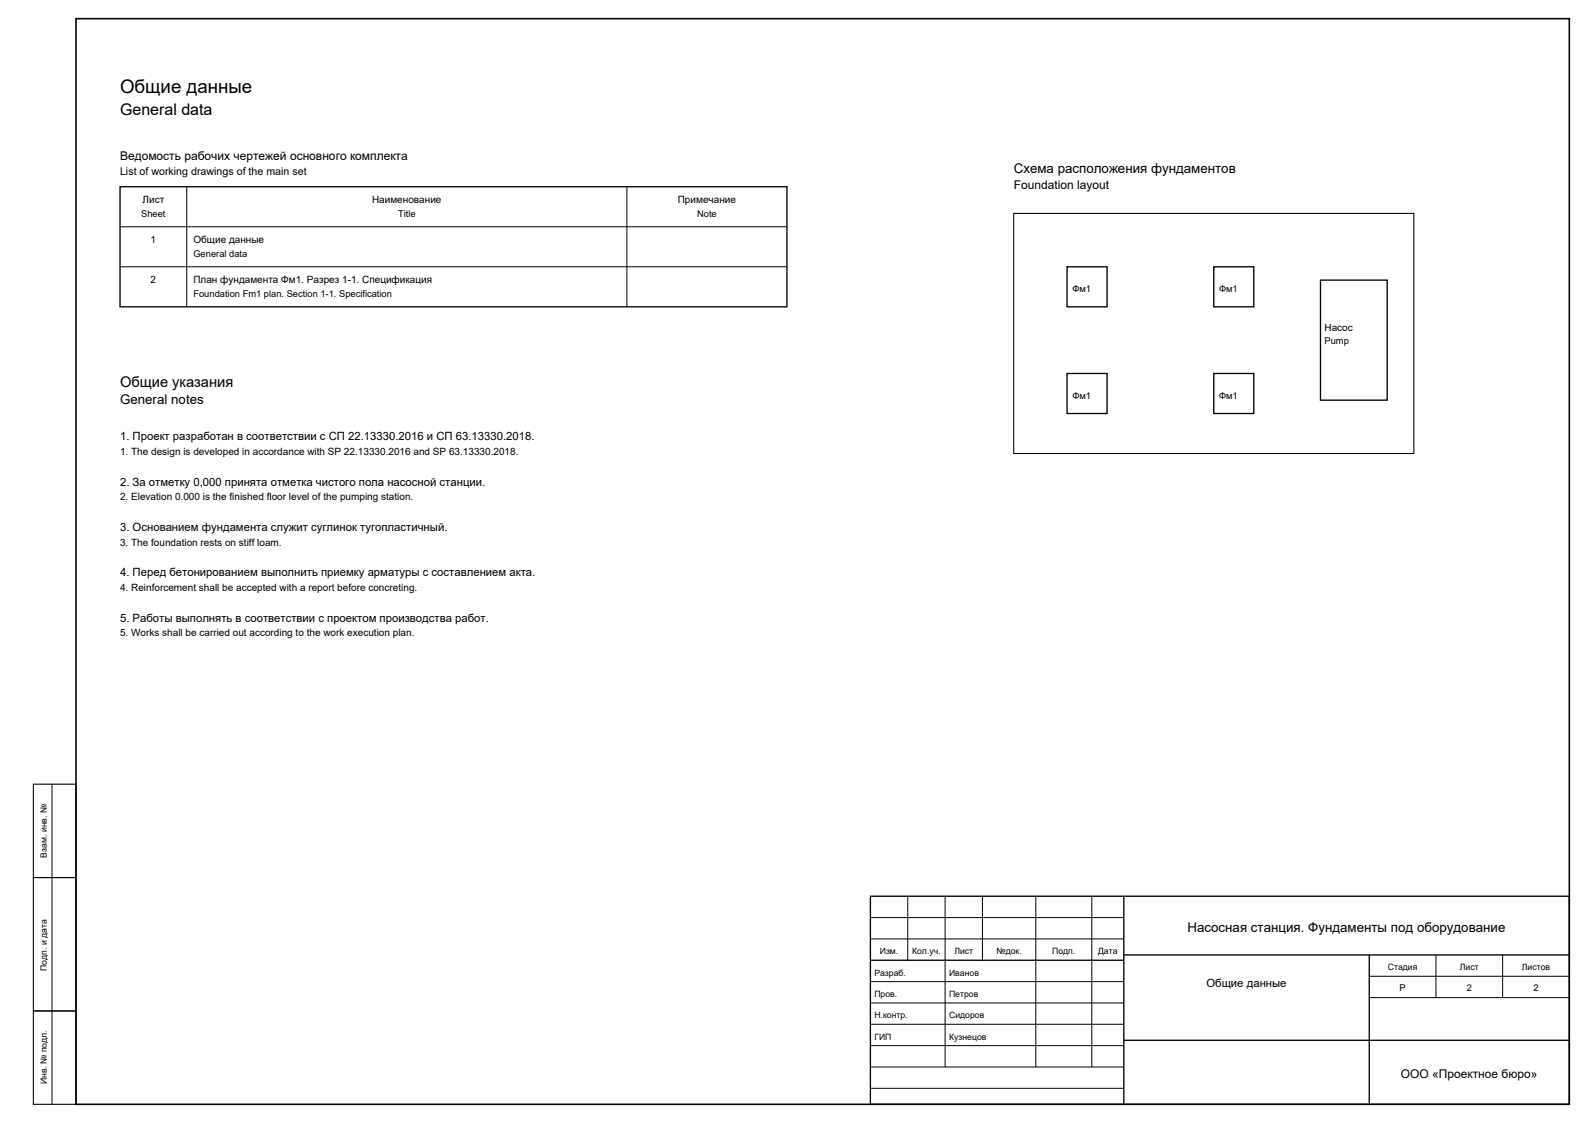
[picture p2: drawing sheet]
<svg xmlns="http://www.w3.org/2000/svg" width="420mm" height="297mm" viewBox="0 0 420 297" stroke-linecap="round" stroke-linejoin="round" font-family="sans-serif">
<defs><g id="words">
<text font-size="4.9" x="31.7" y="24.7">Общие данные</text>
<text font-size="4.2" x="31.7" y="30.3">General data</text>
<text font-size="3.9" x="31.7" y="102.3">Общие указания</text>
<g font-size="3.5">
<text x="268.1" y="45.9">Схема расположения фундаментов</text>
<text x="31.7" y="106.9">General notes</text>
<text x="314.1" y="246.6">Насосная станция. Фундаменты под оборудование</text>
</g>
<g font-size="3.2">
<text x="31.7" y="42.3">Ведомость рабочих чертежей основного комплекта</text>
<text x="268.1" y="50.1">Foundation layout</text>
<text x="370.5" y="285">ООО «Проектное бюро»</text>
</g>
<g font-size="3">
<text x="31.7" y="116.4">1. Проект разработан в соответствии с СП 22.13330.2016 и СП 63.13330.2018.</text>
<text x="31.7" y="128.4">2. За отметку 0,000 принята отметка чистого пола насосной станции.</text>
<text x="31.7" y="140.4">3. Основанием фундамента служит суглинок тугопластичный.</text>
<text x="31.7" y="152.4">4. Перед бетонированием выполнить приемку арматуры с составлением акта.</text>
<text x="31.7" y="164.4">5. Работы выполнять в соответствии с проектом производства работ.</text>
<text x="319.1" y="261">Общие данные</text>
</g>
<text font-size="2.8" x="31.7" y="46.2">List of working drawings of the main set</text>
<g font-size="2.6">
<text x="37.7" y="53.6">Лист</text>
<text x="98.4" y="53.6">Наименование</text>
<text x="179.3" y="53.6">Примечание</text>
<text x="39.8" y="64.2">1</text>
<text x="51.2" y="64.2">Общие данные</text>
<text x="39.8" y="74.8">2</text>
<text x="51.2" y="74.8">План фундамента Фм1. Разрез 1-1. Спецификация</text>
<text x="350.3" y="87.5">Насос</text>
<text x="31.7" y="120.3">1. The design is developed in accordance with SP 22.13330.2016 and SP 63.13330.2018.</text>
<text x="31.7" y="132.3">2. Elevation 0.000 is the finished floor level of the pumping station.</text>
<text x="31.7" y="144.3">3. The foundation rests on stiff loam.</text>
<text x="31.7" y="156.3">4. Reinforcement shall be accepted with a report before concreting.</text>
<text x="31.7" y="168.3">5. Works shall be carried out according to the work execution plan.</text>
</g>
<g font-size="2.5">
<text x="37.3" y="57.5">Sheet</text>
<text x="105.3" y="57.5">Title</text>
<text x="184.4" y="57.5">Note</text>
<text x="51.2" y="68.1">General data</text>
<text x="283.6" y="77.3">Фм1</text>
<text x="322.4" y="77.3">Фм1</text>
<text x="51.2" y="78.7">Foundation Fm1 plan. Section 1-1. Specification</text>
<text x="350.3" y="91">Pump</text>
<text x="283.6" y="105.5">Фм1</text>
<text x="322.4" y="105.5">Фм1</text>
<text x="370.1" y="262.1">Р</text>
<text x="387.9" y="262.1">2</text>
<text x="405.6" y="262.1">2</text>
</g>
<g font-size="2.3">
<text x="12.3" y="226.8" transform="rotate(-90 12.3 226.8)">Взам. инв. №</text>
<text x="12.3" y="256.8" transform="rotate(-90 12.3 256.8)">Подп. и дата</text>
<text x="232.7" y="252.4">Изм.</text>
<text x="241.2" y="252.4">Кол.уч.</text>
<text x="252.4" y="252.4">Лист</text>
<text x="263.5" y="252.4">№док.</text>
<text x="278.3" y="252.4">Подп.</text>
<text x="290.4" y="252.4">Дата</text>
<text x="367" y="256.4">Стадия</text>
<text x="386.1" y="256.4">Лист</text>
<text x="402.5" y="256.4">Листов</text>
<text x="231.3" y="258">Разраб.</text>
<text x="231.3" y="263.7">Пров.</text>
<text x="251" y="258">Иванов</text>
<text x="251" y="263.7">Петров</text>
<text x="231.3" y="269.3">Н.контр.</text>
<text x="251" y="269.3">Сидоров</text>
<text x="231.3" y="275">ГИП</text>
<text x="251" y="275">Кузнецов</text>
<text x="12.3" y="286.8" transform="rotate(-90 12.3 286.8)">Инв. № подл.</text>
</g>
</g></defs>
<path d="M20.1 4.9h395v287.2h-395z" fill="none" stroke="#000" stroke-width=".42"/>
<path d="M268.1 56.4h105.8v63.5h-105.8zM8.8 207.4h11.3v24.7h-11.3zM8.8 232.1h11.3v35.3h-11.3zM8.8 267.4h11.3v24.7h-11.3z" fill="none" stroke="#000" stroke-width=".28"/>
<g fill="none" stroke="#000" stroke-width=".26">
<path d="M31.7 60h176.4M49.4 49.4v31.7M165.8 49.4v31.7M31.7 70.6h176.4M13.8 207.4v84.7M240.1 237v17M250 237v45.2M259.8 237v17M274 237v45.2M288.8 237v45.2M230.2 242.7h67M230.2 248.3h67"/>
<path d="M230.2 259.6h67M362.1 258.2h53M379.8 252.6v11.2M397.4 252.6v11.2M230.2 265.3h67M230.2 270.9h67M230.2 276.5h67M362.1 263.8h53M230.2 282.2h67M230.2 287.8h67"/>
</g>
<path d="M31.7 49.4h176.4v31.7h-176.4zM282.2 70.6h10.6v10.5h-10.6zM321 70.6h10.6v10.5h-10.6zM349.2 74.1h17.7v31.7h-17.7zM282.2 98.8h10.6v10.6h-10.6zM321 98.8h10.6v10.6h-10.6zM230.2 237h184.9v55.1h-184.9zM297.2 237v55.1M230.2 254h67M297.2 252.6h117.9M362.1 252.6v39.5M297.2 275.1h117.9" fill="none" stroke="#000" stroke-width=".35"/>
<use href="#words"/>
</svg>
